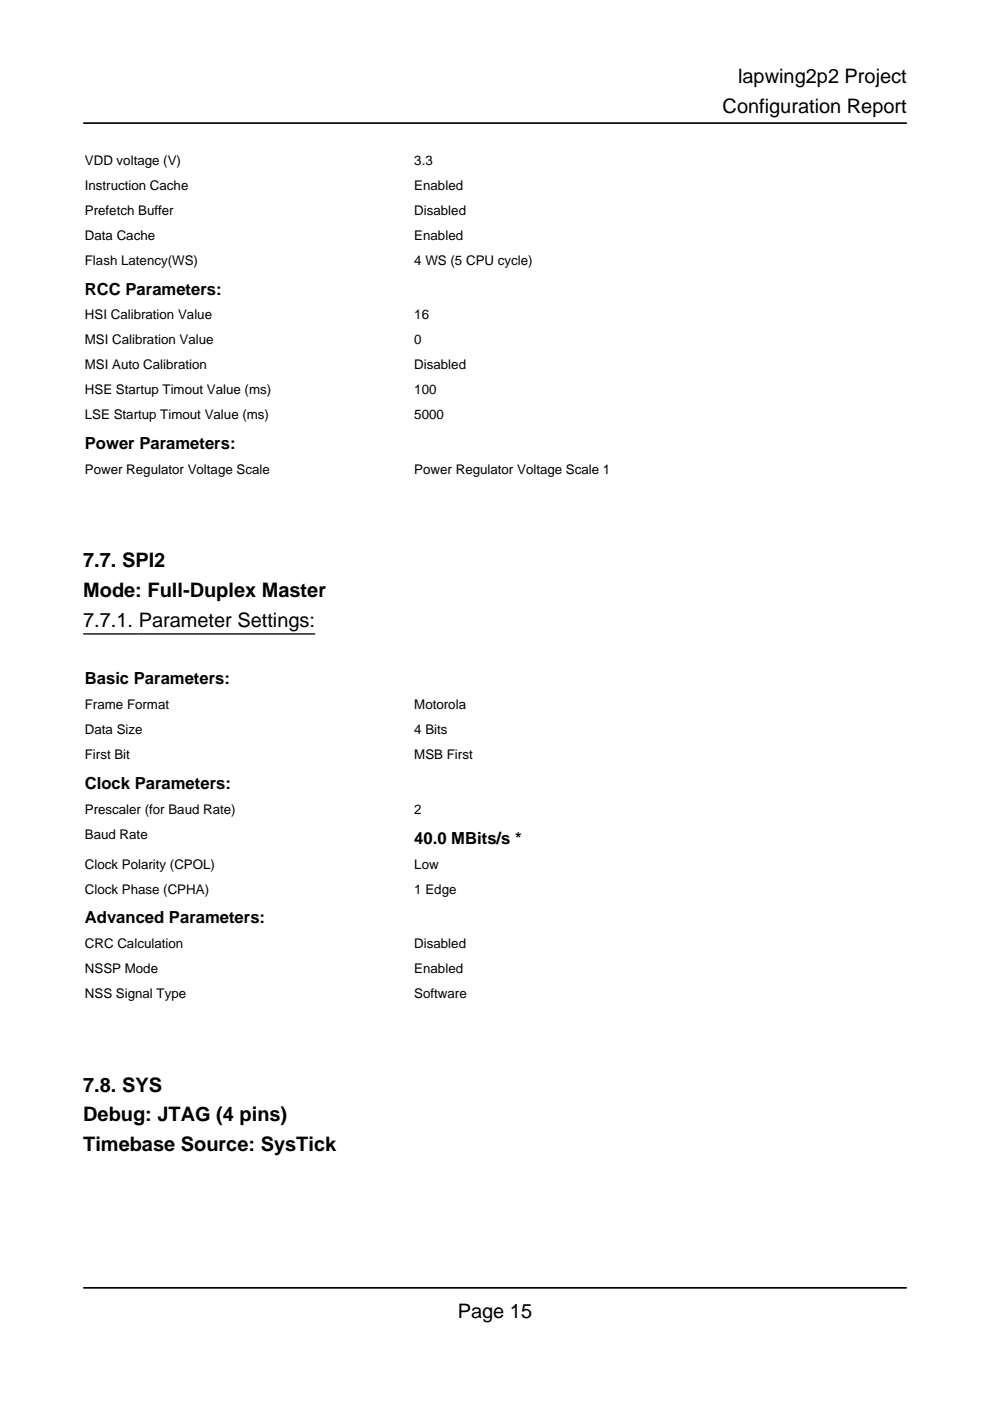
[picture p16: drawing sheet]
<svg xmlns="http://www.w3.org/2000/svg" width="210mm" height="297mm" viewBox="0 0 210 297" stroke-linecap="round" stroke-linejoin="round" font-family="sans-serif">
<defs><g id="words">
<g font-size="4.2">
<text x="156.5" y="17.6">lapwing2p2 Project</text>
<text x="153.2" y="24">Configuration Report</text>
<text x="17.6" y="120.3">7.7. SPI2</text>
<text x="17.6" y="126.6">Mode: Full-Duplex Master</text>
<text x="17.6" y="133">7.7.1. Parameter Settings:</text>
<text x="17.6" y="231.4">7.8. SYS</text>
<text x="17.6" y="237.8">Debug: JTAG (4 pins)</text>
<text x="17.6" y="244.1">Timebase Source: SysTick</text>
<text x="97.1" y="279.4">Page 15</text>
</g>
<g font-size="3.5">
<text x="18" y="62.4">RCC Parameters:</text>
<text x="18" y="95.2">Power Parameters:</text>
<text x="18" y="145">Basic Parameters:</text>
<text x="18" y="167.2">Clock Parameters:</text>
<text x="87.8" y="178.9">40.0 MBits/s *</text>
<text x="18" y="195.8">Advanced Parameters:</text>
</g>
<g font-size="2.8">
<text x="18" y="34.9">VDD voltage (V)</text>
<text x="87.8" y="34.9">3.3</text>
<text x="18" y="40.2">Instruction Cache</text>
<text x="87.8" y="40.2">Enabled</text>
<text x="18" y="45.5">Prefetch Buffer</text>
<text x="87.8" y="45.5">Disabled</text>
<text x="18" y="50.8">Data Cache</text>
<text x="87.8" y="50.8">Enabled</text>
<text x="18" y="56.1">Flash Latency(WS)</text>
<text x="87.8" y="56.1">4 WS (5 CPU cycle)</text>
<text x="18" y="67.7">HSI Calibration Value</text>
<text x="87.8" y="67.7">16</text>
<text x="18" y="73">MSI Calibration Value</text>
<text x="87.8" y="73">0</text>
<text x="18" y="78.3">MSI Auto Calibration</text>
<text x="18" y="83.6">HSE Startup Timout Value (ms)</text>
<text x="87.8" y="78.3">Disabled</text>
<text x="87.8" y="83.6">100</text>
<text x="18" y="88.9">LSE Startup Timout Value (ms)</text>
<text x="87.8" y="88.9">5000</text>
<text x="18" y="100.5">Power Regulator Voltage Scale</text>
<text x="87.8" y="100.5">Power Regulator Voltage Scale 1</text>
<text x="18" y="150.3">Frame Format</text>
<text x="18" y="155.6">Data Size</text>
<text x="87.8" y="150.3">Motorola</text>
<text x="87.8" y="155.6">4 Bits</text>
<text x="18" y="160.9">First Bit</text>
<text x="87.8" y="160.9">MSB First</text>
<text x="18" y="172.5">Prescaler (for Baud Rate)</text>
<text x="87.8" y="172.5">2</text>
<text x="18" y="177.8">Baud Rate</text>
<text x="18" y="184.1">Clock Polarity (CPOL)</text>
<text x="87.8" y="184.1">Low</text>
<text x="18" y="189.4">Clock Phase (CPHA)</text>
<text x="87.8" y="189.4">1 Edge</text>
<text x="18" y="201.1">CRC Calculation</text>
<text x="87.8" y="201.1">Disabled</text>
<text x="18" y="206.4">NSSP Mode</text>
<text x="87.8" y="206.4">Enabled</text>
<text x="18" y="211.7">NSS Signal Type</text>
<text x="87.8" y="211.7">Software</text>
</g>
</g></defs>
<path d="M17.6 30.3h69.9v5.3h-69.9z" fill="none" stroke="#fff" stroke-width=".21"/>
<path d="M87.5 30.3h104.8v5.3h-104.8z" fill="#fff"/>
<path d="M87.5 30.3h104.8v5.3h-104.8z" fill="none" stroke="#fff" stroke-width=".21"/>
<path d="M17.6 35.6h69.9v5.3h-69.9z" fill="#fff"/>
<path d="M17.6 35.6h69.9v5.3h-69.9z" fill="none" stroke="#fff" stroke-width=".21"/>
<path d="M87.5 35.6h104.8v5.3h-104.8z" fill="#fff"/>
<path d="M87.5 35.6h104.8v5.3h-104.8z" fill="none" stroke="#fff" stroke-width=".21"/>
<path d="M17.6 40.9h69.9v5.3h-69.9z" fill="#fff"/>
<path d="M17.6 40.9h69.9v5.3h-69.9z" fill="none" stroke="#fff" stroke-width=".21"/>
<path d="M87.5 40.9h104.8v5.3h-104.8z" fill="#fff"/>
<path d="M87.5 40.9h104.8v5.3h-104.8z" fill="none" stroke="#fff" stroke-width=".21"/>
<path d="M17.6 46.2h69.9v5.3h-69.9z" fill="#fff"/>
<path d="M17.6 46.2h69.9v5.3h-69.9z" fill="none" stroke="#fff" stroke-width=".21"/>
<path d="M87.5 46.2h104.8v5.3h-104.8z" fill="#fff"/>
<path d="M87.5 46.2h104.8v5.3h-104.8z" fill="none" stroke="#fff" stroke-width=".21"/>
<path d="M17.6 51.5h69.9v5.3h-69.9z" fill="#fff"/>
<path d="M17.6 51.5h69.9v5.3h-69.9z" fill="none" stroke="#fff" stroke-width=".21"/>
<path d="M87.5 51.5h104.8v5.3h-104.8z" fill="#fff"/>
<path d="M17.6 56.8h174.7v6.3h-174.7zM87.5 51.5h104.8v5.3h-104.8z" fill="none" stroke="#fff" stroke-width=".21"/>
<path d="M17.6 63.1h69.9v5.3h-69.9z" fill="#fff"/>
<path d="M17.6 63.1h69.9v5.3h-69.9z" fill="none" stroke="#fff" stroke-width=".21"/>
<path d="M87.5 63.1h104.8v5.3h-104.8z" fill="#fff"/>
<path d="M87.5 63.1h104.8v5.3h-104.8z" fill="none" stroke="#fff" stroke-width=".21"/>
<path d="M17.6 68.4h69.9v5.3h-69.9z" fill="#fff"/>
<path d="M17.6 68.4h69.9v5.3h-69.9z" fill="none" stroke="#fff" stroke-width=".21"/>
<path d="M87.5 68.4h104.8v5.3h-104.8z" fill="#fff"/>
<path d="M87.5 68.4h104.8v5.3h-104.8z" fill="none" stroke="#fff" stroke-width=".21"/>
<path d="M17.6 73.7h69.9v5.3h-69.9z" fill="#fff"/>
<path d="M17.6 73.7h69.9v5.3h-69.9z" fill="none" stroke="#fff" stroke-width=".21"/>
<path d="M87.5 73.7h104.8v5.3h-104.8z" fill="#fff"/>
<path d="M87.5 73.7h104.8v5.3h-104.8z" fill="none" stroke="#fff" stroke-width=".21"/>
<path d="M17.6 79h69.9v5.3h-69.9z" fill="#fff"/>
<path d="M17.6 79h69.9v5.3h-69.9z" fill="none" stroke="#fff" stroke-width=".21"/>
<path d="M87.5 79h104.8v5.3h-104.8z" fill="#fff"/>
<path d="M87.5 79h104.8v5.3h-104.8z" fill="none" stroke="#fff" stroke-width=".21"/>
<path d="M17.6 84.3h69.9v5.3h-69.9z" fill="#fff"/>
<path d="M17.6 84.3h69.9v5.3h-69.9z" fill="none" stroke="#fff" stroke-width=".21"/>
<path d="M87.5 84.3h104.8v5.3h-104.8z" fill="#fff"/>
<path d="M17.6 89.6h174.7v6.4h-174.7zM87.5 84.3h104.8v5.3h-104.8z" fill="none" stroke="#fff" stroke-width=".21"/>
<path d="M17.6 96h69.9v5.2h-69.9z" fill="#fff"/>
<path d="M17.6 96h69.9v5.2h-69.9z" fill="none" stroke="#fff" stroke-width=".21"/>
<path d="M87.5 96h104.8v5.2h-104.8z" fill="#fff"/>
<path d="M87.5 96h104.8v5.2h-104.8zM17.6 139.3h174.7v6.4h-174.7z" fill="none" stroke="#fff" stroke-width=".21"/>
<path d="M17.6 145.7h69.9v5.3h-69.9z" fill="#fff"/>
<path d="M17.6 145.7h69.9v5.3h-69.9z" fill="none" stroke="#fff" stroke-width=".21"/>
<path d="M87.5 145.7h104.8v5.3h-104.8z" fill="#fff"/>
<path d="M87.5 145.7h104.8v5.3h-104.8z" fill="none" stroke="#fff" stroke-width=".21"/>
<path d="M17.6 151h69.9v5.3h-69.9z" fill="#fff"/>
<path d="M17.6 151h69.9v5.3h-69.9z" fill="none" stroke="#fff" stroke-width=".21"/>
<path d="M87.5 151h104.8v5.3h-104.8z" fill="#fff"/>
<path d="M87.5 151h104.8v5.3h-104.8z" fill="none" stroke="#fff" stroke-width=".21"/>
<path d="M17.6 156.3h69.9v5.3h-69.9z" fill="#fff"/>
<path d="M17.6 156.3h69.9v5.3h-69.9z" fill="none" stroke="#fff" stroke-width=".21"/>
<path d="M87.5 156.3h104.8v5.3h-104.8z" fill="#fff"/>
<path d="M87.5 156.3h104.8v5.3h-104.8zM17.6 161.6h174.7v6.3h-174.7z" fill="none" stroke="#fff" stroke-width=".21"/>
<path d="M17.6 167.9h69.9v5.3h-69.9z" fill="#fff"/>
<path d="M17.6 167.9h69.9v5.3h-69.9z" fill="none" stroke="#fff" stroke-width=".21"/>
<path d="M87.5 167.9h104.8v5.3h-104.8z" fill="#fff"/>
<path d="M87.5 167.9h104.8v5.3h-104.8z" fill="none" stroke="#fff" stroke-width=".21"/>
<path d="M17.6 173.2h69.9v6.4h-69.9z" fill="#fff"/>
<path d="M17.6 173.2h69.9v6.4h-69.9z" fill="none" stroke="#fff" stroke-width=".21"/>
<path d="M87.5 173.2h104.8v6.4h-104.8z" fill="#fff"/>
<path d="M87.5 173.2h104.8v6.4h-104.8z" fill="none" stroke="#fff" stroke-width=".21"/>
<path d="M17.6 179.6h69.9v5.3h-69.9z" fill="#fff"/>
<path d="M17.6 179.6h69.9v5.3h-69.9z" fill="none" stroke="#fff" stroke-width=".21"/>
<path d="M87.5 179.6h104.8v5.3h-104.8z" fill="#fff"/>
<path d="M87.5 179.6h104.8v5.3h-104.8z" fill="none" stroke="#fff" stroke-width=".21"/>
<path d="M17.6 184.9h69.9v5.2h-69.9z" fill="#fff"/>
<path d="M17.6 184.9h69.9v5.2h-69.9z" fill="none" stroke="#fff" stroke-width=".21"/>
<path d="M87.5 184.9h104.8v5.2h-104.8z" fill="#fff"/>
<path d="M17.6 190.1h174.7v6.4h-174.7zM87.5 184.9h104.8v5.2h-104.8z" fill="none" stroke="#fff" stroke-width=".21"/>
<path d="M17.6 196.5h69.9v5.3h-69.9z" fill="#fff"/>
<path d="M17.6 196.5h69.9v5.3h-69.9z" fill="none" stroke="#fff" stroke-width=".21"/>
<path d="M87.5 196.5h104.8v5.3h-104.8z" fill="#fff"/>
<path d="M87.5 196.5h104.8v5.3h-104.8z" fill="none" stroke="#fff" stroke-width=".21"/>
<path d="M17.6 201.8h69.9v5.3h-69.9z" fill="#fff"/>
<path d="M17.6 201.8h69.9v5.3h-69.9z" fill="none" stroke="#fff" stroke-width=".21"/>
<path d="M87.5 201.8h104.8v5.3h-104.8z" fill="#fff"/>
<path d="M87.5 201.8h104.8v5.3h-104.8z" fill="none" stroke="#fff" stroke-width=".21"/>
<path d="M17.6 207.1h69.9v5.3h-69.9z" fill="#fff"/>
<path d="M17.6 207.1h69.9v5.3h-69.9z" fill="none" stroke="#fff" stroke-width=".21"/>
<path d="M87.5 207.1h104.8v5.3h-104.8z" fill="#fff"/>
<path d="M87.5 207.1h104.8v5.3h-104.8z" fill="none" stroke="#fff" stroke-width=".21"/>
<path d="M17.6 26.1h174.7M17.6 273h174.7" fill="none" stroke="#000" stroke-width=".35"/>
<path d="M17.6 134.4h49.2" fill="none" stroke="#000" stroke-width=".28"/>
<use href="#words"/>
</svg>
